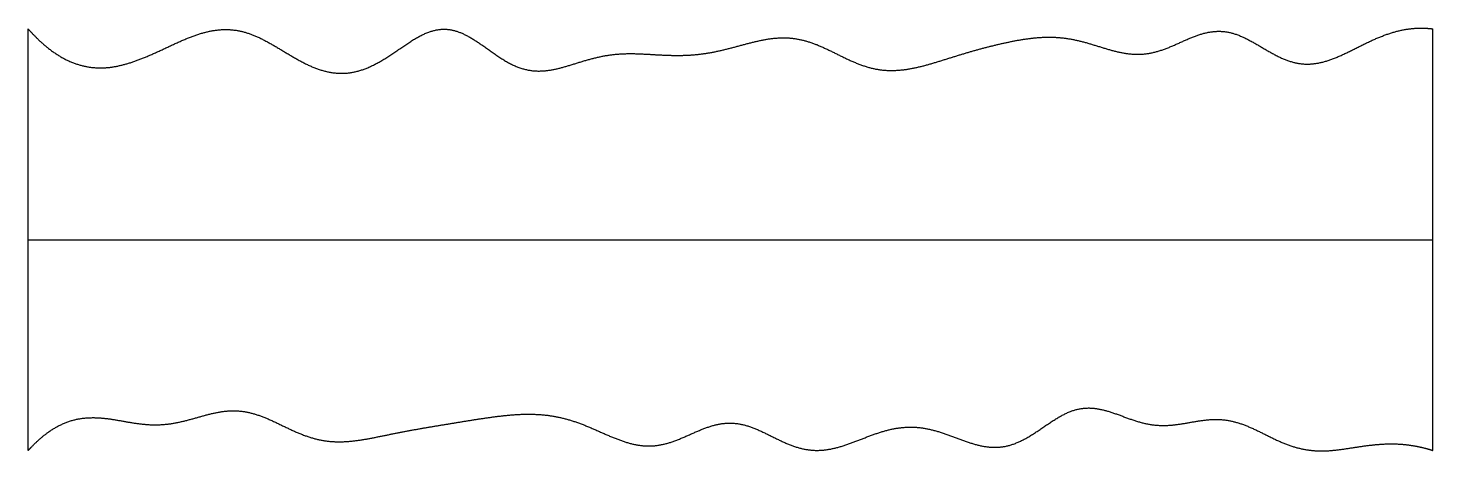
# Model space of a CAD drawing. Header units: millimetres. Extents: x 0 to 10, y 0 to 3.
import ezdxf

# ---------------------------------------------------------------- set-up
doc = ezdxf.new("R2010")
doc.units = ezdxf.units.MM
doc.layers.get('0').update_dxf_attribs({"linetype": 'CONTINUOUS'})

msp = doc.modelspace()

# ---------------------------------------------------------------- linework, layer by layer
for points in [[(0, 3), (0.019, 2.979), (0.057, 2.938), (0.114, 2.883), (0.19, 2.823), (0.287, 2.768), (0.384, 2.734), (0.481, 2.719), (0.579, 2.722), (0.678, 2.742), (0.778, 2.774), (0.879, 2.817), (0.981, 2.864), (1.083, 2.913), (1.185, 2.955), (1.286, 2.986), (1.387, 3), (1.486, 2.994), (1.583, 2.968), (1.68, 2.923), (1.776, 2.867), (1.873, 2.807), (1.971, 2.751), (2.071, 2.707), (2.173, 2.682), (2.275, 2.68), (2.378, 2.703), (2.48, 2.749), (2.581, 2.813), (2.681, 2.884), (2.779, 2.948), (2.875, 2.992), (2.971, 3.006), (3.066, 2.985), (3.161, 2.935), (3.257, 2.867), (3.354, 2.796), (3.452, 2.737), (3.551, 2.702), (3.652, 2.695), (3.753, 2.71), (3.855, 2.74), (3.958, 2.774), (4.06, 2.802), (4.163, 2.82), (4.265, 2.826), (4.366, 2.823), (4.467, 2.816), (4.568, 2.811), (4.67, 2.81), (4.771, 2.817), (4.873, 2.832), (4.975, 2.856), (5.078, 2.884), (5.18, 2.912), (5.282, 2.933), (5.383, 2.941), (5.484, 2.931), (5.583, 2.903), (5.681, 2.86), (5.779, 2.81), (5.877, 2.762), (5.977, 2.724), (6.077, 2.703), (6.178, 2.701), (6.281, 2.714), (6.383, 2.738), (6.485, 2.769), (6.586, 2.801), (6.686, 2.832), (6.786, 2.86), (6.886, 2.886), (6.986, 2.908), (7.087, 2.928), (7.189, 2.94), (7.291, 2.944), (7.393, 2.935), (7.496, 2.914), (7.597, 2.883), (7.699, 2.85), (7.8, 2.824), (7.901, 2.814), (8.002, 2.825), (8.103, 2.858), (8.203, 2.904), (8.303, 2.95), (8.403, 2.982), (8.502, 2.989), (8.6, 2.967), (8.698, 2.92), (8.796, 2.86), (8.894, 2.802), (8.993, 2.76), (9.092, 2.743), (9.192, 2.753), (9.293, 2.785), (9.395, 2.833), (9.496, 2.885), (9.597, 2.934), (9.699, 2.973), (9.799, 2.999), (9.88, 3.007), (9.94, 3.006), (9.98, 3.003), (10, 3)], [(0, 0), (0, 0.12), (0, 0.36), (0, 0.72), (0, 1.2), (0, 1.8), (0, 2.28), (0, 2.64), (0, 2.88), (0, 3)], [(10, 0), (10, 0.12), (10, 0.36), (10, 0.72), (10, 1.2), (10, 1.8), (10, 2.28), (10, 2.64), (10, 2.88), (10, 3)], [(0, 1.5), (0.4, 1.5), (1.2, 1.5), (2.4, 1.5), (4, 1.5), (6, 1.5), (7.6, 1.5), (8.8, 1.5), (9.6, 1.5), (10, 1.5)], [(0, 0), (0.019, 0.021), (0.057, 0.06), (0.114, 0.112), (0.191, 0.167), (0.288, 0.212), (0.387, 0.234), (0.486, 0.237), (0.586, 0.226), (0.686, 0.207), (0.788, 0.189), (0.889, 0.18), (0.991, 0.184), (1.093, 0.204), (1.194, 0.232), (1.295, 0.262), (1.395, 0.283), (1.494, 0.287), (1.593, 0.27), (1.691, 0.235), (1.789, 0.188), (1.888, 0.139), (1.987, 0.097), (2.087, 0.07), (2.188, 0.059), (2.29, 0.063), (2.392, 0.078), (2.494, 0.098), (2.595, 0.119), (2.695, 0.139), (2.796, 0.157), (2.896, 0.174), (2.996, 0.19), (3.097, 0.207), (3.198, 0.223), (3.299, 0.238), (3.4, 0.251), (3.501, 0.259), (3.602, 0.26), (3.703, 0.253), (3.803, 0.234), (3.904, 0.204), (4.004, 0.164), (4.104, 0.118), (4.204, 0.075), (4.304, 0.042), (4.404, 0.027), (4.504, 0.035), (4.604, 0.066), (4.704, 0.11), (4.803, 0.156), (4.902, 0.19), (5.001, 0.202), (5.099, 0.187), (5.198, 0.15), (5.296, 0.099), (5.395, 0.05), (5.494, 0.012), (5.594, -0.004), (5.695, 0.003), (5.796, 0.029), (5.897, 0.067), (5.998, 0.108), (6.098, 0.143), (6.199, 0.165), (6.301, 0.171), (6.402, 0.158), (6.504, 0.13), (6.606, 0.091), (6.707, 0.052), (6.808, 0.024), (6.908, 0.017), (7.007, 0.037), (7.104, 0.083), (7.201, 0.147), (7.296, 0.215), (7.392, 0.272), (7.488, 0.305), (7.586, 0.307), (7.685, 0.284), (7.786, 0.246), (7.887, 0.207), (7.989, 0.181), (8.092, 0.174), (8.194, 0.185), (8.295, 0.205), (8.396, 0.222), (8.496, 0.225), (8.594, 0.207), (8.693, 0.171), (8.791, 0.122), (8.889, 0.072), (8.988, 0.03), (9.087, 0.004), (9.188, -0.006), (9.29, -0.001), (9.392, 0.014), (9.494, 0.031), (9.596, 0.044), (9.698, 0.05), (9.799, 0.046), (9.88, 0.033), (9.94, 0.019), (9.98, 0.007), (10, 0)]]:
    msp.add_open_spline(points, degree=5)

doc.saveas('drawing.dxf')
